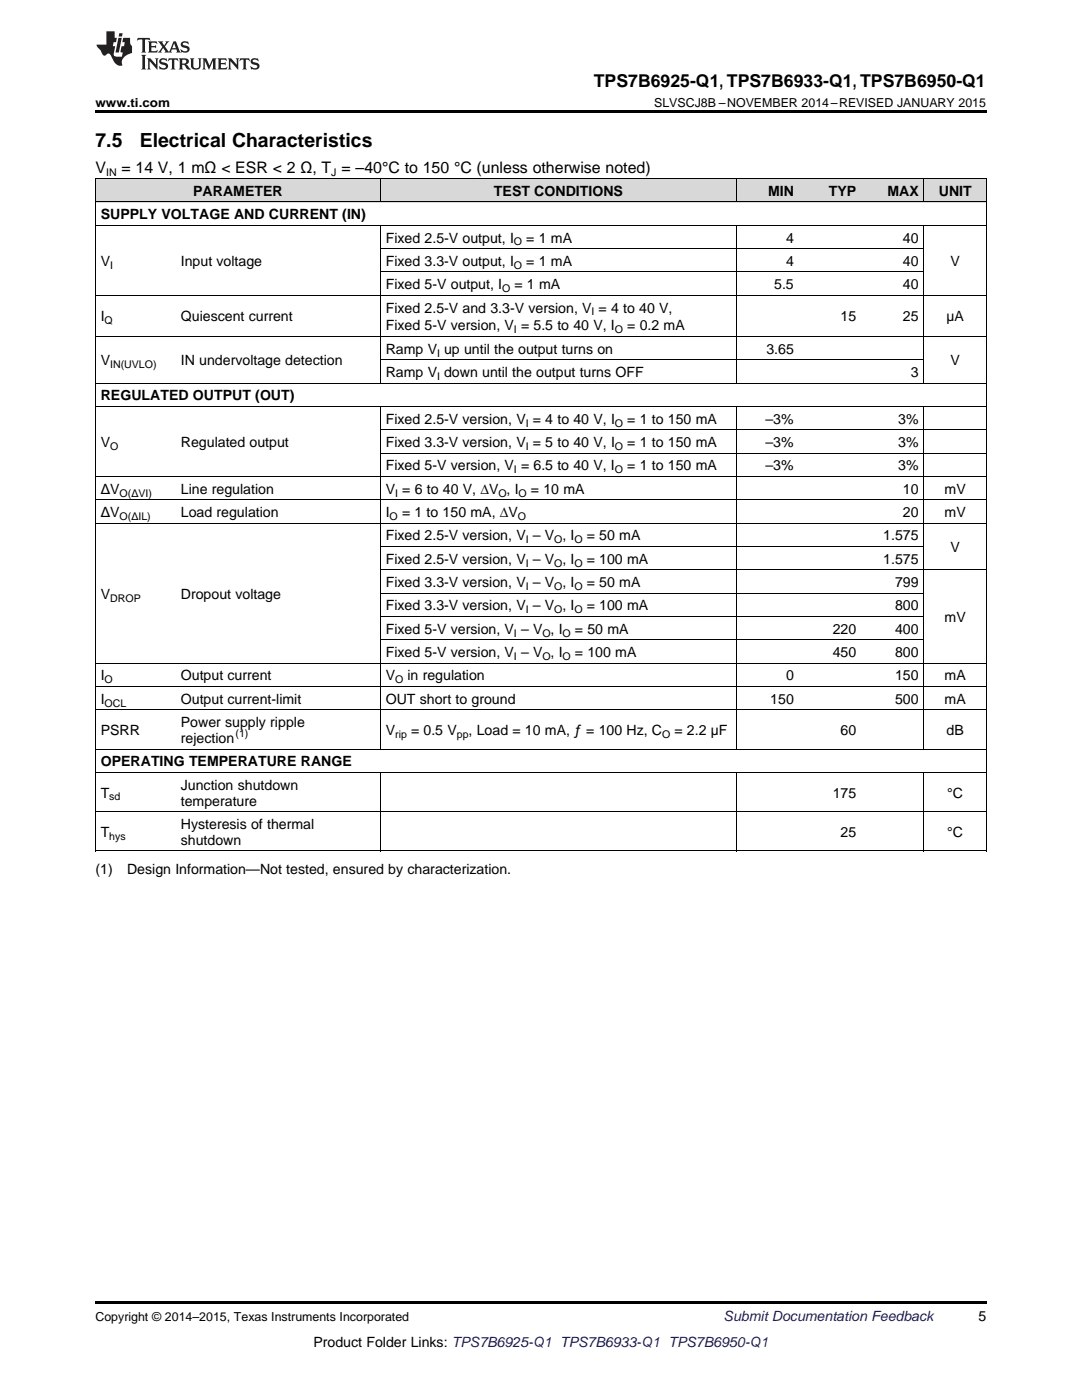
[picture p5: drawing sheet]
<svg xmlns="http://www.w3.org/2000/svg" width="216mm" height="279mm" viewBox="0 0 216 279" stroke-linecap="round" stroke-linejoin="round" font-family="sans-serif">
<defs><g id="words">
<g font-size="3.9">
<text x="19" y="29.3">7.5</text>
<text x="27.9" y="29.3">Electrical Characteristics</text>
</g>
<text font-size="3.5" x="118.5" y="17.3">TPS7B6925-Q1, TPS7B6933-Q1, TPS7B6950-Q1</text>
<g font-size="3.2">
<text x="19" y="34.4">V</text>
<text x="24.2" y="34.4">= 14 V, 1 mΩ &lt; ESR &lt; 2 Ω, T = –40°C to 150 °C (unless otherwise noted)</text>
</g>
<g font-size="2.8">
<text x="38.6" y="39.1">PARAMETER</text>
<text x="98.6" y="39.1">TEST CONDITIONS</text>
<text x="153.2" y="39.1">MIN</text>
<text x="165.4" y="39.1">TYP</text>
<text x="177.1" y="39.1">MAX</text>
<text x="187.3" y="39.1">UNIT</text>
<text x="20.1" y="43.7">SUPPLY VOLTAGE AND CURRENT (IN)</text>
<text x="20.1" y="53.1">V</text>
<text x="36.1" y="53.1">Input voltage</text>
<text x="77" y="48.4">Fixed 2.5-V output, I</text>
<text x="77" y="53.1">Fixed 3.3-V output, I</text>
<text x="105" y="48.4">= 1 mA</text>
<text x="105" y="53.1">= 1 mA</text>
<text x="156.8" y="48.4">4</text>
<text x="156.8" y="53.1">4</text>
<text x="180.2" y="48.4">40</text>
<text x="180.2" y="53.1">40</text>
<text x="189.7" y="53.1">V</text>
<text x="77" y="57.7">Fixed 5-V output, I</text>
<text x="102.7" y="57.7">= 1 mA</text>
<text x="154.5" y="57.7">5.5</text>
<text x="180.2" y="57.7">40</text>
<text x="20.1" y="64.1">I</text>
<text x="36.1" y="64.1">Quiescent current</text>
<text x="77" y="62.4">Fixed 2.5-V and 3.3-V version, V = 4 to 40 V,</text>
<text x="77" y="65.9">Fixed 5-V version, V = 5.5 to 40 V, I</text>
<text x="125.2" y="65.9">= 0.2 mA</text>
<text x="167.7" y="64.1">15</text>
<text x="180.2" y="64.1">25</text>
<text x="188.8" y="64.1">µA</text>
<text x="77" y="70.6">Ramp V up until the output turns on</text>
<text x="152.9" y="70.6">3.65</text>
<text x="20.1" y="72.9">V</text>
<text x="36.1" y="72.9">IN undervoltage detection</text>
<text x="77" y="75.2">Ramp V down until the output turns OFF</text>
<text x="181.8" y="75.2">3</text>
<text x="189.7" y="72.9">V</text>
<text x="20.1" y="79.9">REGULATED OUTPUT (OUT)</text>
<text x="20.1" y="89.2">V</text>
<text x="36.1" y="89.2">Regulated output</text>
<text x="77" y="84.6">Fixed 2.5-V version, V = 4 to 40 V, I</text>
<text x="77" y="89.2">Fixed 3.3-V version, V = 5 to 40 V, I</text>
<text x="125.2" y="84.6">= 1 to 150 mA</text>
<text x="125.2" y="89.2">= 1 to 150 mA</text>
<text x="152.8" y="84.6">–3%</text>
<text x="152.8" y="89.2">–3%</text>
<text x="179.2" y="84.6">3%</text>
<text x="179.2" y="89.2">3%</text>
<text x="77" y="93.9">Fixed 5-V version, V = 6.5 to 40 V, I</text>
<text x="125.2" y="93.9">= 1 to 150 mA</text>
<text x="152.8" y="93.9">–3%</text>
<text x="179.2" y="93.9">3%</text>
<text x="20.1" y="98.5">ΔV</text>
<text x="36.1" y="98.5">Line regulation</text>
<text x="77" y="98.5">V = 6 to 40 V, ∆V , I</text>
<text x="105.9" y="98.5">= 10 mA</text>
<text x="180.2" y="98.5">10</text>
<text x="188.5" y="98.5">mV</text>
<text x="20.1" y="103.2">ΔV</text>
<text x="36.1" y="103.2">Load regulation</text>
<text x="77" y="103.2">I</text>
<text x="77" y="107.8">Fixed 2.5-V version, V – V , I</text>
<text x="80.2" y="103.2">= 1 to 150 mA, ∆V</text>
<text x="117.1" y="107.8">= 50 mA</text>
<text x="176.2" y="107.8">1.575</text>
<text x="180.2" y="103.2">20</text>
<text x="188.5" y="103.2">mV</text>
<text x="77" y="112.5">Fixed 2.5-V version, V – V , I</text>
<text x="117.1" y="112.5">= 100 mA</text>
<text x="176.2" y="112.5">1.575</text>
<text x="189.7" y="110.2">V</text>
<text x="20.1" y="119.5">V</text>
<text x="36.1" y="119.5">Dropout voltage</text>
<text x="77" y="117.2">Fixed 3.3-V version, V – V , I</text>
<text x="117.1" y="117.2">= 50 mA</text>
<text x="178.6" y="117.2">799</text>
<text x="77" y="121.8">Fixed 3.3-V version, V – V , I</text>
<text x="117.1" y="121.8">= 100 mA</text>
<text x="178.6" y="121.8">800</text>
<text x="188.5" y="124.1">mV</text>
<text x="77" y="126.5">Fixed 5-V version, V – V , I</text>
<text x="77" y="131.1">Fixed 5-V version, V – V , I</text>
<text x="114.7" y="126.5">= 50 mA</text>
<text x="114.7" y="131.1">= 100 mA</text>
<text x="166.2" y="126.5">220</text>
<text x="166.2" y="131.1">450</text>
<text x="178.6" y="126.5">400</text>
<text x="178.6" y="131.1">800</text>
<text x="20.1" y="135.8">I</text>
<text x="36.1" y="135.8">Output current</text>
<text x="77" y="135.8">V</text>
<text x="81.3" y="135.8">in regulation</text>
<text x="156.8" y="135.8">0</text>
<text x="178.6" y="135.8">150</text>
<text x="188.5" y="135.8">mA</text>
<text x="20.1" y="140.4">I</text>
<text x="36.1" y="140.4">Output current-limit</text>
<text x="77" y="140.4">OUT short to ground</text>
<text x="153.7" y="140.4">150</text>
<text x="178.6" y="140.4">500</text>
<text x="188.5" y="140.4">mA</text>
<text x="20.1" y="146.7">PSRR</text>
<text x="36.1" y="145.1">Power supply ripple</text>
<text x="36.1" y="148.3">rejection</text>
<text x="77" y="146.7">V</text>
<text x="82" y="146.7">= 0.5 V</text>
<text x="93.5" y="146.7">, Load = 10 mA, ƒ = 100 Hz, C</text>
<text x="134.6" y="146.7">= 2.2 µF</text>
<text x="167.7" y="146.7">60</text>
<text x="188.9" y="146.7">dB</text>
<text x="20.1" y="152.9">OPERATING TEMPERATURE RANGE</text>
<text x="20.1" y="159.2">T</text>
<text x="36.1" y="157.6">Junction shutdown</text>
<text x="36.1" y="160.8">temperature</text>
<text x="166.2" y="159.2">175</text>
<text x="189" y="159.2">°C</text>
<text x="20.1" y="167">T</text>
<text x="36.1" y="165.4">Hysteresis of thermal</text>
<text x="167.7" y="167">25</text>
<text x="189" y="167">°C</text>
<text x="36.1" y="168.6">shutdown</text>
<text x="19" y="174.4">(1)</text>
<text x="25.4" y="174.4">Design Information—Not tested, ensured by characterization.</text>
<text x="195.3" y="263.6">5</text>
<text x="62.5" y="268.9">Product Folder Links: TPS7B6925-Q1 TPS7B6933-Q1 TPS7B6950-Q1</text>
</g>
<text font-size="2.8" fill="#0000c8" x="144.4" y="263.6">Submit Documentation Feedback</text>
<g font-size="2.5">
<text x="19" y="21.4">www.ti.com</text>
<text x="130.5" y="21.4">SLVSCJ8B –NOVEMBER 2014–REVISED JANUARY 2015</text>
<text x="19" y="263.6">Copyright © 2014–2015, Texas Instruments Incorporated</text>
</g>
<g font-size="2.1">
<text x="21.2" y="35.1">IN</text>
<text x="66.1" y="35.1">J</text>
<text x="22" y="53.6">I</text>
<text x="102.5" y="49">O</text>
<text x="102.5" y="53.6">O</text>
<text x="100.2" y="58.3">O</text>
<text x="20.9" y="64.7">Q</text>
<text x="118" y="62.9">I</text>
<text x="87.2" y="71.2">I</text>
<text x="102.6" y="66.5">I</text>
<text x="122.7" y="66.5">O</text>
<text x="22" y="73.5">IN(UVLO)</text>
<text x="87.2" y="75.8">I</text>
<text x="22" y="89.8">O</text>
<text x="104.9" y="85.1">I</text>
<text x="104.9" y="89.8">I</text>
<text x="122.7" y="85.1">O</text>
<text x="122.7" y="89.8">O</text>
<text x="102.6" y="94.4">I</text>
<text x="122.7" y="94.4">O</text>
<text x="23.8" y="99.1">O(ΔVI)</text>
<text x="78.8" y="99.1">I</text>
<text x="99.4" y="99.1">O</text>
<text x="103.5" y="99.1">O</text>
<text x="23.8" y="103.8">O(ΔIL)</text>
<text x="77.8" y="103.8">O</text>
<text x="103.3" y="103.8">O</text>
<text x="104.9" y="108.4">I</text>
<text x="104.9" y="113.1">I</text>
<text x="110.6" y="108.4">O</text>
<text x="110.6" y="113.1">O</text>
<text x="114.6" y="108.4">O</text>
<text x="114.6" y="113.1">O</text>
<text x="104.9" y="117.7">I</text>
<text x="110.6" y="117.7">O</text>
<text x="114.6" y="117.7">O</text>
<text x="22" y="120.1">DROP</text>
<text x="104.9" y="122.4">I</text>
<text x="110.6" y="122.4">O</text>
<text x="114.6" y="122.4">O</text>
<text x="102.6" y="127">I</text>
<text x="102.6" y="131.7">I</text>
<text x="108.2" y="127">O</text>
<text x="108.2" y="131.7">O</text>
<text x="112.3" y="127">O</text>
<text x="112.3" y="131.7">O</text>
<text x="20.9" y="136.3">O</text>
<text x="78.8" y="136.3">O</text>
<text x="20.9" y="141">OCL</text>
<text x="47" y="147.1">(1)</text>
<text x="78.8" y="147.2">rip</text>
<text x="91.2" y="147.2">pp</text>
<text x="132.1" y="147.2">O</text>
<text x="21.8" y="159.7">sd</text>
<text x="21.8" y="167.6">hys</text>
</g>
</g></defs>
<g fill="#d8d8d8">
<path d="M19 35.7h16v4.7h-16z"/>
<path d="M35 35.7h40.9v4.7h-40.9z"/>
<path d="M75.9 35.7h71.1v4.7h-71.1z"/>
<path d="M147 35.7h12.5v4.7h-12.5z"/>
<path d="M159.5 35.7h12.4v4.7h-12.4z"/>
<path d="M171.9 35.7h12.5v4.7h-12.5z"/>
<path d="M184.4 35.7h12.4v4.7h-12.4z"/>
</g>
<path d="M19 22h177.8v.5h-177.8zM19 259.7h177.8v.5h-177.8z" fill="#000"/>
<g fill="none" stroke="#000" stroke-width=".2">
<path d="M19 35.6l177.8 .1v134.2M19.1 35.7v134.2M75.9 35.7v4.7M147 35.7v4.7M184.3 35.7v4.7M19 58.9h177.8M19 45h177.8M19 40.3h177.8M75.9 45v31.5M75.9 54.3h108.5M75.9 49.6h108.5M147 45v31.5"/>
<path d="M184.3 45v31.5M19 76.5h177.8M19 67.2h177.8M75.9 71.8h108.5M19 99.7h177.8M19 95.1h177.8M19 81.1h177.8M75.9 81.2v68.3M75.9 90.4h120.9M75.9 85.8h120.9M147 81.2v68.3M184.3 81.2v68.3"/>
<path d="M19 104.4h177.8M75.9 118.4h108.5M75.9 113.7h120.9M75.9 109.1h108.5M19 137h177.8M19 132.3h177.8M75.9 127.7h108.5M75.9 123h108.5M19 154.1h177.8M19 149.5h177.8M19 141.7h177.8M75.9 154.2v15.7"/>
<path d="M147 154.2v15.7M184.3 154.2v15.7M19 169.8h177.8M19 162h177.8"/>
</g>
<g fill="#231f20">
<path d="M27.5 7.6l-.1 .5 .4-.2h.6v.1v2.1l-.2 .4h1l-.3-.4v-2.1l.1-.1h.5l.5 .2-.2-.5zM29.5 8.3l.2 .3v1.5l-.2 .4h1.8l.2-.6a1.04 1.04 0 0 1-1.3 .2v-.7h.6l.3 .2v-.6l-.3 .2h-.6v-.6l.8-.1 .4 .3-.2-.5zM31.5 8.3l.9 1.1-.9 1.1h.8l-.2-.2 .5-.7 .4 .7-.2 .2h1.5l-.1-.2 .1-.4h.9l.1 .4-.2 .2h1l-.3-.3-.7-1.9h-.5l-.9 2-.8-1 .9-1h-.8l.1 .3-.3 .5-.4-.6 .2-.2zM34.7 8.6l.4 1h-.7zM36.3 8.4a.63 .63 0 0 0-.2 .7 .63 .63 0 0 0 .6 .4l.6 .2 .1 .2a.75 .75 0 0 1-.7 .4 .75 .75 0 0 1-.6-.5l.1 .7 .1-.1a1.11 1.11 0 0 0 1.5-.6 1.13 1.13 0 0 0-1.2-.8l-.1-.4a1.04 1.04 0 0 1 1.2 .2l-.2-.5-.1 .1-.5-.2zM28.2 10.9l.2 .4v2.2l-.2 .4h1l-.3-.4v-2.2l.3-.4zM29.3 11.6l.3 .4v1.5l-.3 .4h.8l-.2-.4v-1.3l1.5 1.7v-1.9l.2-.4h-.7l.2 .4v.9l-1.1-1.3zM32 11.8a.62 .62 0 0 0-.2 .7 .62 .62 0 0 0 .6 .4l.6 .1 .1 .3a.76 .76 0 0 1-.7 .3 .76 .76 0 0 1-.6-.4l.1 .7 .1-.1a1.11 1.11 0 0 0 1.5-.6 1.13 1.13 0 0 0-1.2-.8l-.1-.4a1.04 1.04 0 0 1 1.2 .2l-.2-.6-.1 .1-.5-.1zM33.7 11.6l-.2 .6a.61 .61 0 0 1 .8-.3v1.6l-.2 .4h.9l-.2-.4v-1.6a.63 .63 0 0 1 .8 .3l-.2-.6zM35.6 11.6l.3 .4v1.5l-.3 .4h1l-.2-.2v-.8l.5 .2a.76 .76 0 0 0 1.2 .7l-1-1a.58 .58 0 0 0 .6-.5 .58 .58 0 0 0-.5-.6zM36.4 11.9h.1a.45 .45 0 0 1 .5 .1 .45 .45 0 0 1 .1 .5l-.7 .2zM37.9 11.6l.2 .2a2.17 2.17 0 0 0 .3 1.9 .99 .99 0 0 0 1.6-.6v-1.1l.2-.4h-.7l.2 .2a1.92 1.92 0 0 1-.2 1.8 .6 .6 0 0 1-.9-.5v-1.1l.2-.4zM40.4 11.6l.2 .4v1.5l-.2 .4h.7l-.2-.4v-1.4l.8 1.8 .8-1.8v1.4l-.2 .4h.9l-.2-.4v-1.5l.2-.4h-.8l-.6 1.5-.6-1.5zM43.4 11.6l.2 .4v1.5l-.2 .4h1.8l.2-.6a1.04 1.04 0 0 1-1.3 .1v-.6h.5l.4 .2v-.6l-.4 .2h-.5v-.7h.8l.3 .3-.1-.6zM45.5 11.6l.2 .4v1.5l-.2 .4h.7l-.2-.4v-1.3l1.5 1.7v-1.9l.2-.4h-.7l.2 .4v.9l-1.1-1.3zM47.9 11.6l-.1 .6a.61 .61 0 0 1 .8-.3v1.6l-.3 .4h1l-.3-.4 .1-1.6a.63 .63 0 0 1 .7 .3l-.1-.6zM50.2 11.8a.62 .62 0 0 0-.2 .7 .62 .62 0 0 0 .6 .4l.6 .1 .2 .3a.76 .76 0 0 1-.8 .3 .76 .76 0 0 1-.6-.4l.1 .7 .2-.1a1.11 1.11 0 0 0 1.5-.6 1.13 1.13 0 0 0-1.3-.8l-.1-.4a1.04 1.04 0 0 1 1.2 .2l-.1-.6-.2 .1-.5-.1z"/>
<path d="M21.2 6.3v2.6h-1.9l.1 .4 .7 .9a.91 .91 0 0 0 1 .8 .56 .56 0 0 1 .5-.3 .56 .56 0 0 1 .5 .3l.4 .8a1.53 1.53 0 0 0 1.9 1.2 1.54 1.54 0 0 1 1-2.1l.9-.3v-1.4a1.52 1.52 0 0 1-.3-1.6h-1.4l-.2 .8h.5l-.2 .8h-.4l-.2 1v.2l.4 .1-.2 .8a1.93 1.93 0 0 1-1.6-.3l.3-1.8h-.5l.2-.8h.4l.2-.8h-.4v-1.3zM23.6 7.6l-.6 2.9h.7l.6-2.9zM23.8 6.6l-.1 .7h.6l.2-.7z"/>
</g>
<use href="#words"/>
</svg>
